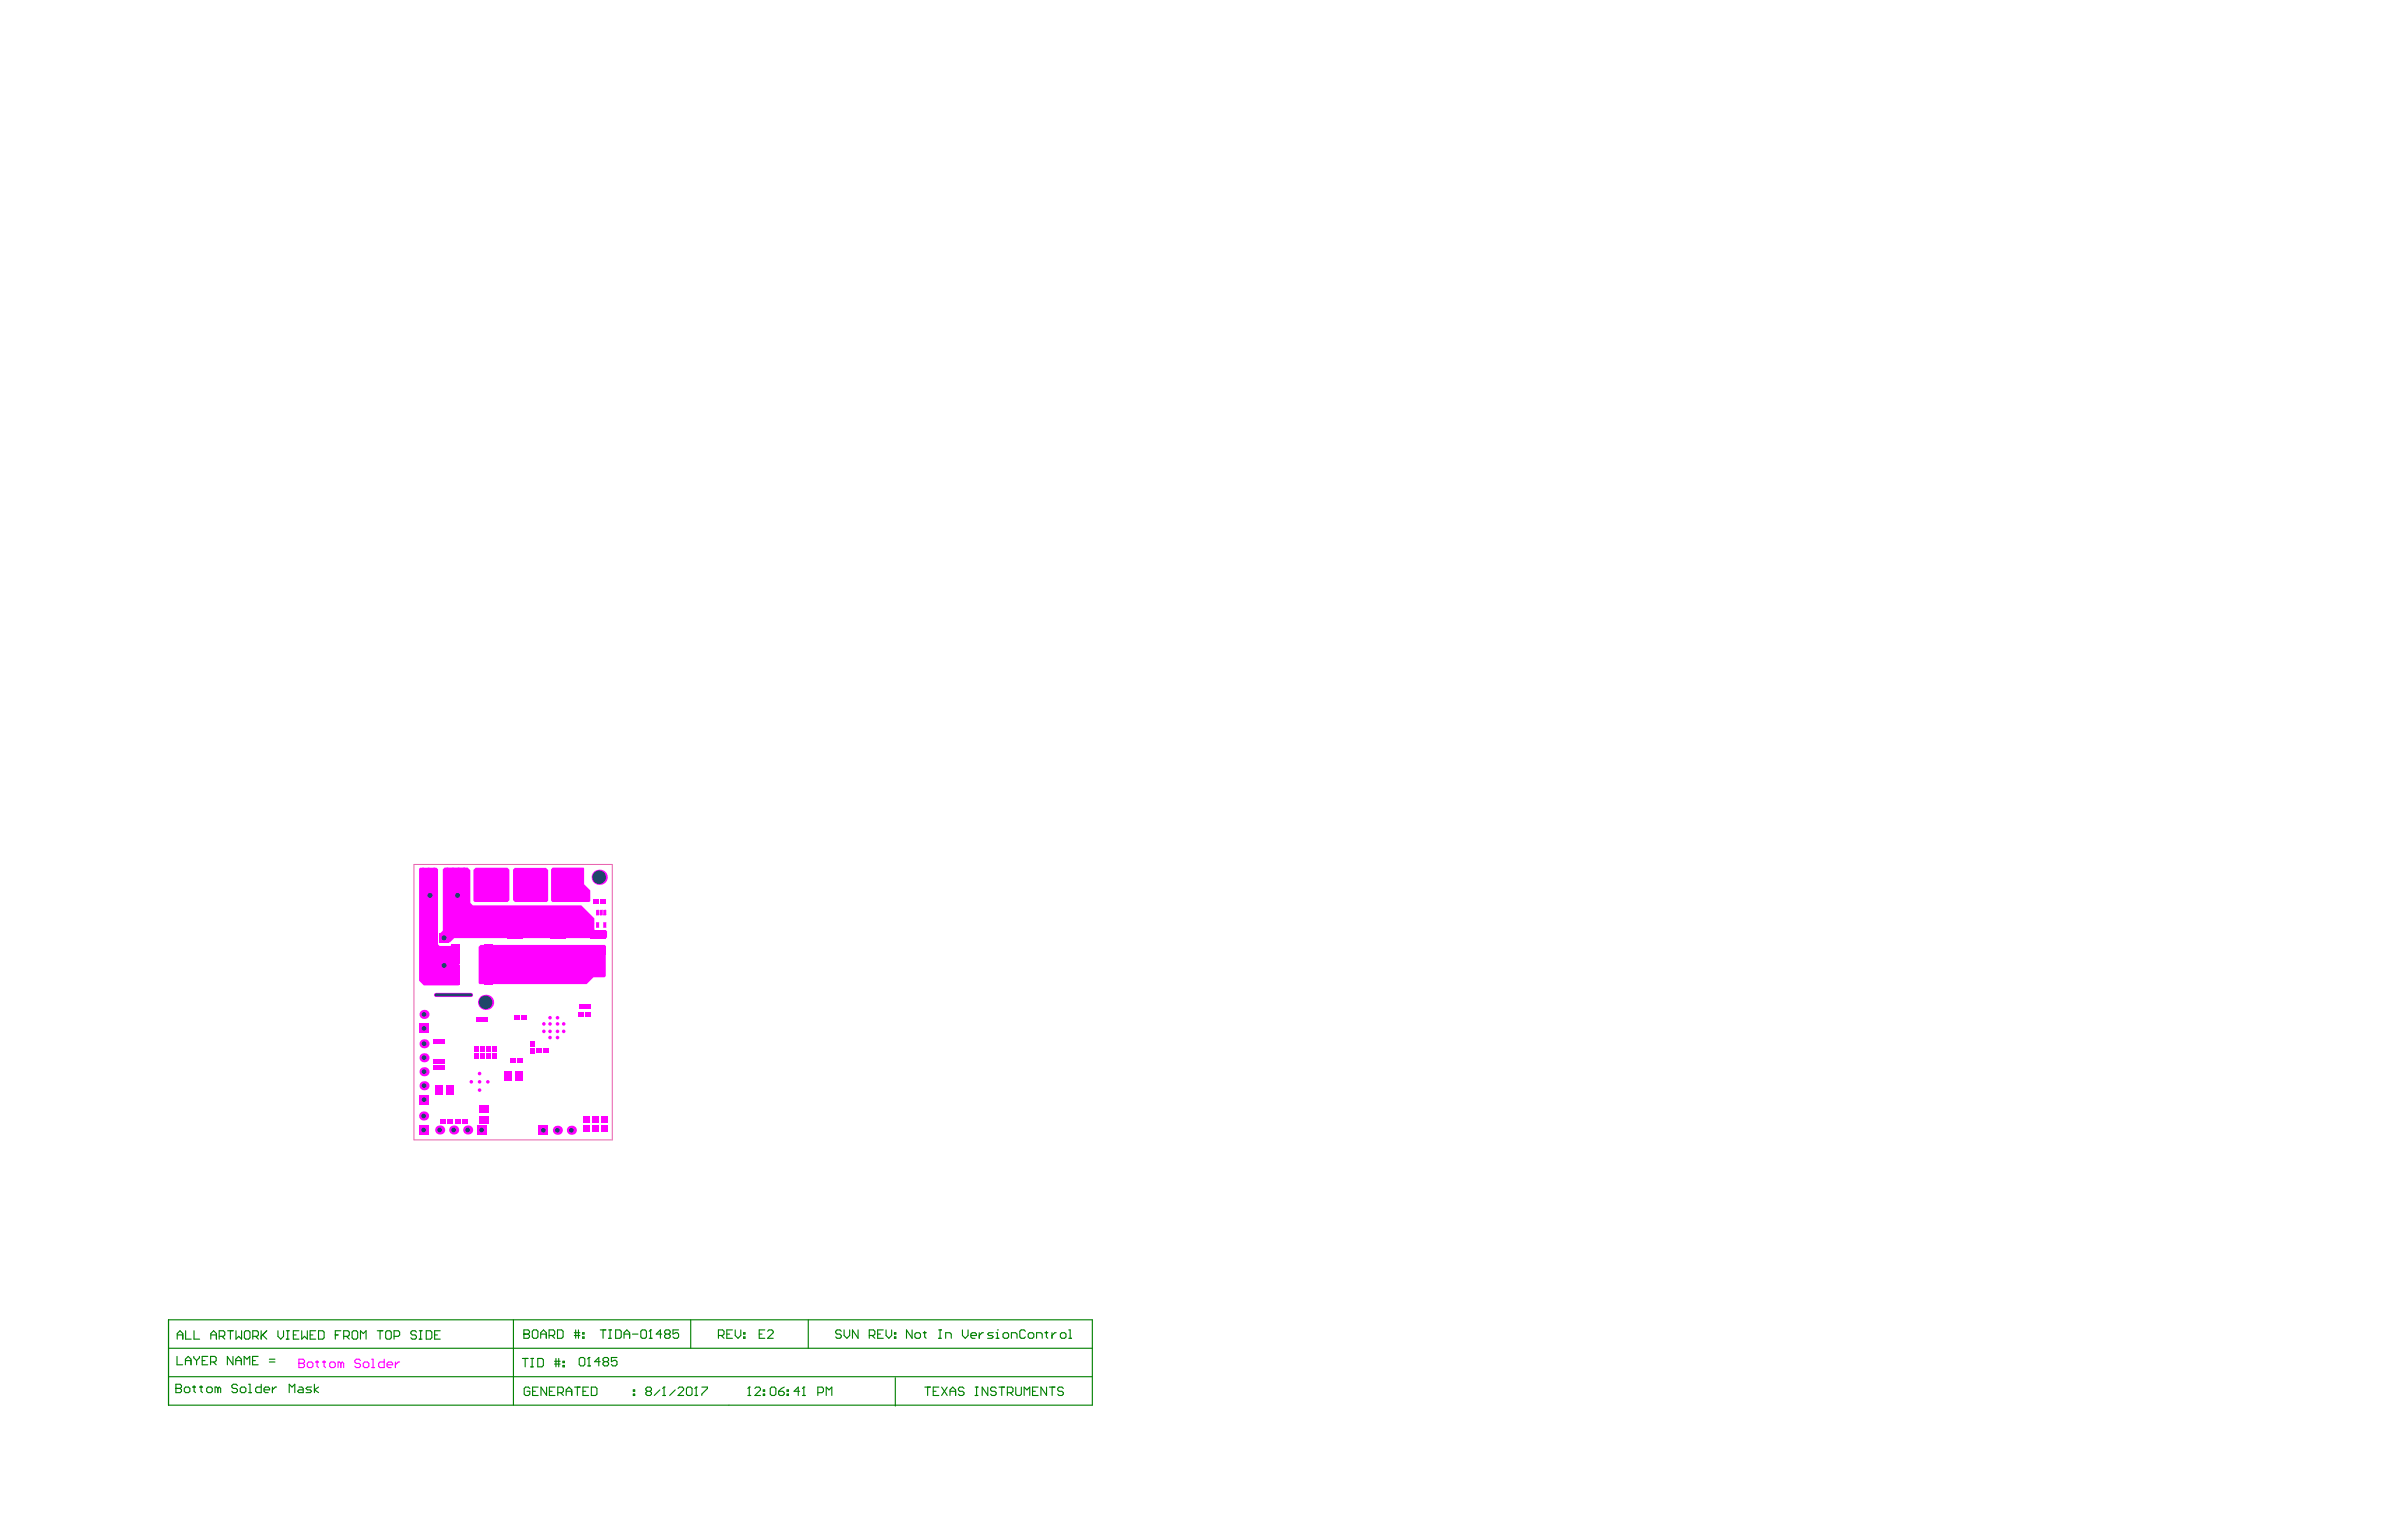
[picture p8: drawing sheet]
<svg xmlns="http://www.w3.org/2000/svg" width="432mm" height="279mm" viewBox="0 0 432 279" stroke-linecap="round" stroke-linejoin="round" font-family="sans-serif">
<path d="M75 156.7h36v50h-36z" fill="none" stroke="#e85dac" stroke-width=".18"/>
<g fill="none" stroke="#008000" stroke-width=".2">
<path d="M30.5 239.3h167.5v15.5h-167.5zM93.1 239.3v15.5M125.2 239.3v5.2M146.5 239.3v5.2M30.5 249.6h167.5M30.5 244.5h167.5M31.9 251.7h.1M31.9 251h.7l.3 .2v.3l-.3 .2 .3 .3v.3l-.3 .2h-.7zM31.9 251.7h.7M32.1 245.9v1.6h1M32.1 242.8v-1l.5-.5 .5 .5v1M32.1 242h1"/>
<path d="M33.6 247.5v-1.1l.5-.5 .5 .5v1.1M33.6 246.7h1M33.6 241.3v1.5h1.1M33.7 251.5h.5l.2 .2v.6l-.2 .2h-.5l-.3-.2v-.6zM34.9 251.5h.5M35.1 245.9v.3l.5 .5M35.2 241.3v1.5h1M35.2 251.2v1.1l.2 .2M35.6 246.7v.8M36.1 245.9v.3l-.5 .5M36.2 251.5h.5M36.5 251.2v1.1l.2 .2"/>
<path d="M36.7 246.7h.5M37.7 245.9h-1v1.6h1M37.7 251.5h.5l.3 .2v.6l-.3 .2h-.5l-.2-.2v-.6zM38.2 247h.7l.3-.3v-.5l-.3-.3h-.7v1.6M38.2 242h1M38.2 242.8v-1l.5-.5 .5 .5v1M38.7 247l.5 .5M39.5 251.7l-.3-.2h-.2v1M39.5 251.7v.8M39.5 251.7l.2-.2 .3 .2v.8M39.7 242.3h.8l.2-.3v-.5l-.2-.2h-.8v1.5M40.2 242.3l.5 .5"/>
<path d="M41.3 241.3h1M41.8 241.3v1.5M42.2 245.9v1.6l-1-1.6v1.6M42.7 246.7h1.1M42.7 247.5v-1.1l.5-.5 .6 .5v1.1M42.8 241.3v1.5l.5-.5 .5 .5v-1.5M43 251.2l-.2-.2h-.5l-.3 .2v.3l.3 .2h.5l.2 .3v.3l-.2 .2h-.5l-.3-.2M43.8 251.5h.5l.3 .2v.6l-.3 .2h-.5l-.2-.2v-.6zM44.3 247.5v-1.6l.5 .5 .5-.5v1.6M44.6 241.3h.5l.2 .2v1.1l-.2 .2h-.5l-.3-.2v-1.1zM45.1 252.5h.5M45.1 251h.2v1.5"/>
<path d="M45.8 246.7h.5M45.8 242.3h.8l.2-.3v-.5l-.2-.2h-.8v1.5M46.3 242.3l.5 .5M46.8 245.9h-1v1.6h1M47.3 241.3v1.5M47.4 251v1.5h-.8l-.3-.2v-.6l.3-.2h.8M47.6 242l.8 .8M47.9 252h1v-.3l-.3-.2h-.5l-.2 .2v.6l.2 .2h.5M48.4 241.3l-1.1 1M48.8 247h1M48.8 246.4h1M49.4 251.5v1"/>
<path d="M50.1 251.5h-.2l-.5 .5M50.4 241.3v1l.5 .5 .5-.5v-1M51.9 242.8h.5M51.9 241.3h.5M52.2 241.3v1.5M52.4 252.5v-1.5l.5 .5 .5-.5v1.5M53.2 242h.5M54.2 241.3h-1v1.5h1M54.2 251.5h.5l.3 .2v.8h-.8l-.3-.2 .3-.3h.8M54.7 241.3v1.5l.5-.5 .5 .5v-1.5M56.2 242h.5M56.5 251.5h-.8l-.2 .2 .2 .3h.5l.3 .3-.3 .2h-.7"/>
<path d="M57 251v1.5M57.2 241.3h-1v1.5h1M57.7 241.3h.8l.3 .2v1.1l-.3 .2h-.8zM57.8 251.5l-.8 .5 .8 .5M60.8 242h.5M61.8 241.3h-1v1.5M62.3 242.3h.8l.2-.3v-.5l-.2-.2h-.8v1.5M62.8 242.3l.5 .5M64.1 241.3h.5l.2 .2v1.1l-.2 .2h-.5l-.3-.2v-1.1zM65.3 242.8v-1.5l.6 .5 .5-.5v1.5M68.4 241.3h1M68.9 241.3v1.5"/>
<path d="M70.2 241.3h.5l.2 .2v1.1l-.2 .2h-.5l-.3-.2v-1.1zM71.4 242.3h.8l.2-.3v-.5l-.2-.2h-.8v1.5M75.5 241.5l-.3-.2h-.5l-.2 .2v.3l.2 .2h.5l.3 .3v.3l-.3 .2h-.5l-.2-.2M76 242.8h.5M76 241.3h.5M76.3 241.3v1.5M77.3 241.3h.7l.3 .2v1.1l-.3 .2h-.7zM78.8 242h.5M79.8 241.3h-1v1.5h1M94.7 246.3h1M95 241.9h.1M95 241.1h.7l.3 .3v.2l-.3 .3 .3 .3v.2l-.3 .3h-.7z"/>
<path d="M95 241.9h.7M95.2 246.3v1.5M96 251.8l-.2-.3h-.5l-.3 .3v1l.3 .2h.5l.2-.2v-.5h-.5M96.2 246.3h.5M96.2 247.8h.5M96.5 246.3v1.5M96.5 241.4l.2-.3h.6l.2 .3v1l-.2 .3h-.6l-.2-.3zM96.5 252.3h.6M97.5 246.3h.7l.3 .3v1l-.3 .2h-.7zM97.6 251.5h-1.1v1.5h1.1M98 241.9h1M98 242.7v-1.1l.5-.5 .5 .5v1.1"/>
<path d="M99.1 251.5v1.5l-1-1.5v1.5M99.5 242.2h.8l.3-.3v-.5l-.3-.3h-.8v1.6M99.6 252.3h.5M100 242.2l.6 .5M100.5 246.8h1M100.5 247.3h1M100.6 251.5h-1v1.5h1M100.8 246.3v1.5M101.1 241.1h.7l.3 .3v1l-.3 .3h-.7zM101.1 252.5h.8l.2-.2v-.5l-.2-.3h-.8v1.5M101.3 246.3v1.5M101.6 252.5l.5 .5"/>
<path d="M102 247.6h.3v.2h-.3zM102 246.8h.3v.3h-.3zM102.6 252.3h1M102.6 253v-1l.5-.5 .5 .5v1M104.1 241.6h1M104.1 242.2h1M104.2 251.5h1M104.4 241.1v1.6M104.7 251.5v1.5M104.9 241.1v1.6M105.3 246.1h.5l.2 .3v1l-.2 .3h-.5l-.3-.3v-1zM105.6 242.4h.3v.3h-.3z"/>
<path d="M105.6 241.6h.3v.3h-.3zM105.7 252.3h.5M106.5 247.7h.5M106.7 251.5h-1v1.5h1M106.8 246.1h.1M106.8 246.1v1.6M106.8 246.1l-.3 .3M107.2 251.5h.8l.2 .3v1l-.2 .2h-.8zM108.8 246.9h-1l.7-.8v1.6M108.8 241.1h1M109.3 241.1v1.6M109.6 246.9l-.3-.3v-.2l.3-.3h.5l.2 .3v.2l-.2 .3"/>
<path d="M109.6 246.9l-.3 .3v.2l.3 .3h.5l.2-.3v-.2l-.2-.3M109.6 246.9h.5M110.3 242.7h.5M110.3 241.1h.5M110.6 241.1v1.6M111.6 241.1h.8l.2 .3v1l-.2 .3h-.8zM111.8 246.1h-1v.8l.5-.3h.3l.2 .3v.5l-.2 .3h-.5l-.3-.3M113.1 241.9h1M113.1 242.7v-1.1l.5-.5 .5 .5v1.1M114.6 241.9h1.1M114.8 252.8h.3v.2h-.3zM114.8 252h.3v.3h-.3z"/>
<path d="M116.4 241.1h.5l.3 .3v1l-.3 .3h-.5l-.2-.3v-1zM117.3 252.3l-.2-.3v-.2l.2-.3h.5l.3 .3v.2l-.3 .3M117.3 252.3l-.2 .2v.3l.2 .2h.5l.3-.2v-.3l-.3-.2M117.3 252.3h.5M117.7 242.7h.5M117.9 241.1h.1M117.9 241.1v1.6M117.9 241.1l-.2 .3M119.6 252l-1 1M120 241.9h-1l.7-.8v1.6M120.1 253h.5M120.4 251.5h.1"/>
<path d="M120.4 251.5v1.5M120.4 251.5l-.3 .3M120.7 241.9l-.2 .3v.2l.2 .3h.5l.3-.3v-.2l-.3-.3M120.7 241.9l-.2-.3v-.2l.2-.3h.5l.3 .3v.2l-.3 .3M120.7 241.9h.5M122.4 252l-1 1M122.9 251.8l.3-.3h.5l.2 .3v.2l-1 1h1M123 241.1h-1v.8l.5-.3h.3l.2 .3v.5l-.2 .3h-.5l-.3-.3M124.7 251.5h.5l.2 .3v1l-.2 .2h-.5l-.3-.2v-1zM126 253h.5M126.2 251.5h.1M126.2 251.5v1.5"/>
<path d="M126.2 251.5l-.2 .3M127.2 251.5h1v.3l-1 1v.2M130.2 242.2h.8l.2-.3v-.5l-.2-.3h-.8v1.6M130.7 242.2l.5 .5M131.8 241.9h.5M132.8 241.1h-1v1.6h1M133.3 241.1v1.1l.5 .5 .5-.5v-1.1M134.8 242.4h.3v.3h-.3zM134.8 241.6h.3v.3h-.3zM135.6 253h.5M135.8 251.5h.1M135.8 251.5v1.5"/>
<path d="M135.8 251.5l-.2 .3M136.8 251.8l.3-.3h.5l.3 .3v.2l-1.1 1h1.1M137.6 241.9h.5M138.4 252.8h.2v.2h-.2zM138.4 252h.2v.3h-.2zM138.6 241.1h-1v1.6h1M139.1 241.4l.3-.3h.5l.3 .3v.2l-1.1 1.1h1.1M139.9 251.5h.5l.2 .3v1l-.2 .2h-.5l-.3-.2v-1zM141.2 252.3h.7l.3 .2v.3l-.3 .2h-.5l-.2-.2zM142.2 251.5l-.5 .3-.5 .5M142.7 252.8h.2v.2h-.2zM142.7 252h.2v.3h-.2z"/>
<path d="M145 252.3h-1.1l.8-.8v1.5M145.5 253h.5M145.7 251.5h.1M145.7 251.5v1.5M145.7 251.5l-.2 .3M148.3 252.5h.7l.3-.2v-.5l-.3-.3h-.7v1.5M149.8 253v-1.5l.5 .5 .5-.5v1.5M152.5 241.4l-.2-.3h-.6l-.2 .3v.2l.2 .3h.6l.2 .3v.2l-.2 .3h-.6l-.2-.3M153 241.1v1.1l.5 .5 .5-.5v-1.1M155.5 241.1v1.6l-1-1.6v1.6M157.6 242.2h.7l.3-.3v-.5l-.3-.3h-.7v1.6M158.1 242.2l.5 .5"/>
<path d="M159.1 241.9h.5M160.1 241.1h-1v1.6h1M160.6 241.1v1.1l.5 .5 .5-.5v-1.1M162.1 242.4h.3v.3h-.3zM162.1 241.6h.3v.3h-.3zM162.3 249.8v5.1M165.3 241.1v1.6l-1-1.6v1.6M166.1 241.6h.5l.3 .3v.5l-.3 .3h-.5l-.3-.3v-.5zM167.4 241.6h.5M167.6 241.4v1l.3 .3M167.6 251.5h1.1M168.2 251.5v1.5"/>
<path d="M169.2 252.3h.5M170.2 242.7h.5M170.2 241.1h.5M170.2 251.5h-1v1.5h1M170.4 241.1v1.6M170.7 251.5l1 1.5M171.4 242.7v-1.1h.8l.2 .3v.8M171.7 251.5l-1 1.5M172.2 252.3h1M172.2 253v-1l.5-.5 .5 .5v1M174.5 241.1v1.1l.5 .5 .5-.5v-1.1M174.7 251.8l-.2-.3h-.5l-.3 .3v.2l.3 .3h.5l.2 .2v.3l-.2 .2h-.5l-.3-.2"/>
<path d="M176 242.2h1v-.3l-.2-.3h-.6l-.2 .3v.5l.2 .3h.6M176.8 251.5h.5M176.8 253h.5M177 251.5v1.5M177.5 241.6v1.1M178.3 241.6h-.3l-.5 .6M179.1 251.5v1.5l-1.1-1.5v1.5M180 241.6h-.7l-.3 .3 .3 .3h.5l.2 .2-.2 .3h-.8M180.6 242.7h.5M180.6 241.6h.2v1.1M180.6 251.8l-.3-.3h-.5l-.2 .3v.2l.2 .3h.5l.3 .2v.3l-.3 .2h-.5l-.2-.2M180.8 241.1h.1"/>
<path d="M181.1 251.5h1M181.6 251.5v1.5M182.1 241.6h.5l.2 .3v.5l-.2 .3h-.5l-.3-.3v-.5zM182.6 252.5h.8l.2-.2v-.5l-.2-.3h-.8v1.5M183.1 252.5l.5 .5M183.3 242.7v-1.1h.8l.3 .3v.8M184.1 251.5v1.3l.3 .2h.5l.2-.2v-1.3M185.7 253v-1.5l.5 .5 .5-.5v1.5M185.9 241.4l-.3-.3h-.5l-.2 .3v1l.2 .3h.5l.3-.3M186.6 241.6h.5l.3 .3v.5l-.3 .3h-.5l-.2-.3v-.5zM187.2 252.3h.5M187.9 242.7v-1.1h.8l.2 .3v.8"/>
<path d="M188.2 251.5h-1v1.5h1M189.4 241.6h.5M189.7 241.4v1l.2 .3M189.7 251.5v1.5l-1-1.5v1.5M190.2 251.5h1M190.7 241.6v1.1M190.7 251.5v1.5M191.5 241.6h-.3l-.5 .6M192.5 241.6h.5l.2 .3v.5l-.2 .3h-.5l-.3-.3v-.5zM192.8 251.8l-.3-.3h-.5l-.3 .3v.2l.3 .3h.5l.3 .2v.3l-.3 .2h-.5l-.3-.2M193.7 242.7h.5M193.7 241.1h.3v1.6"/>
</g>
<g fill="#f0f">
<path d="M76.2 157.3h2.9l.3 .3v13.6l.3 .3h2l.2-.3 1.4 .1v7.2l-.2 .2h-6.3l-.8-.9v-20.3z"/>
<path d="M93.3 157.4h5.7l.4 .4v5.5l-.3 .3h-5.7l-.4-.4v-5.5z"/>
<path d="M100.2 157.3h5.6l.1 .1v2.9l1.1 1.1v2l-.2 .2h-6.7l-.2-.3v-5.7z"/>
<path d="M87.1 171.3h22.5l.2 .2v5.5l-.2 .2h-2l-1.2 1.2h-19.5l-.1-.1v-6.6z"/>
<path d="M86.2 157.3h5.8l.3 .4v5.5l-.3 .4h-6l-.2-.3v-5.6z"/>
<path d="M80.6 157.3h4.2l.5 .5v5.9l.4 .5h19.7l2.3 2.3v2l.2 .2h1.9l.2 .2v1l-.1 .2h-27.6l-.7 .8h-1.8l-.1-.1v-1.5l.6-.5v-11.2z"/>
</g>
<g fill="none" stroke="#f0f" stroke-width=".2">
<path d="M54.2 247.2h.1M54.2 246.4h.7l.3 .3v.3l-.3 .2 .3 .3v.2l-.3 .3h-.7zM54.2 247.2h.7M56 247h.5l.2 .2v.5l-.2 .3h-.5l-.3-.3v-.5zM57.2 247h.5M57.5 246.7v1l.2 .3M58.5 247h.5M58.7 246.7v1l.3 .3M60 247h.5l.3 .2v.5l-.3 .3h-.5l-.2-.3v-.5zM61.8 247.2l-.3-.2h-.2v1M61.8 247.2v.8M61.8 247.2l.2-.2 .3 .2v.8"/>
<path d="M65.3 246.7l-.2-.3h-.5l-.3 .3v.3l.3 .2h.5l.2 .3v.2l-.2 .3h-.5l-.3-.3M66.1 247h.5l.3 .2v.5l-.3 .3h-.5l-.3-.3v-.5zM67.4 248h.5M67.4 246.4h.2v1.6M69.7 246.4v1.6h-.8l-.3-.3v-.5l.3-.2h.8M70.2 247.5h1v-.3l-.3-.2h-.5l-.2 .2v.5l.2 .3h.5M71.7 247v1M72.4 247h-.2l-.5 .5"/>
</g>
<g fill="#f0f">
<circle cx="99.7" cy="187" r=".33"/>
<circle cx="98.6" cy="187" r=".33"/>
<circle cx="99.7" cy="188.1" r=".33"/>
<circle cx="99.7" cy="184.5" r=".33"/>
<circle cx="98.6" cy="185.7" r=".33"/>
<circle cx="99.7" cy="185.7" r=".33"/>
<circle cx="101.1" cy="184.5" r=".33"/>
<circle cx="102.2" cy="185.7" r=".33"/>
<circle cx="101.1" cy="185.7" r=".33"/>
<circle cx="101.1" cy="188.1" r=".33"/>
<circle cx="102.2" cy="187" r=".33"/>
<circle cx="101.1" cy="187" r=".33"/>
<circle cx="88.4" cy="196.2" r=".33"/>
<circle cx="86.9" cy="194.7" r=".33"/>
<circle cx="86.9" cy="196.2" r=".33"/>
<circle cx="85.4" cy="196.2" r=".33"/>
<circle cx="86.9" cy="197.7" r=".33"/>
<circle cx="107.4" cy="168.4" r=".33"/>
<circle cx="107.4" cy="169.4" r=".33"/>
<circle cx="107.4" cy="167.4" r=".33"/>
<circle cx="105.4" cy="167.4" r=".33"/>
<circle cx="106.4" cy="167.4" r=".33"/>
<circle cx="103.4" cy="167.4" r=".33"/>
<circle cx="104.4" cy="167.4" r=".33"/>
<circle cx="102.4" cy="167.4" r=".33"/>
<circle cx="102.4" cy="168.4" r=".33"/>
<circle cx="104.4" cy="168.4" r=".33"/>
<circle cx="103.4" cy="168.4" r=".33"/>
<circle cx="106.4" cy="168.4" r=".33"/>
<circle cx="105.4" cy="168.4" r=".33"/>
<circle cx="102.4" cy="169.4" r=".33"/>
<circle cx="104.4" cy="169.4" r=".33"/>
<circle cx="103.4" cy="169.4" r=".33"/>
<circle cx="106.4" cy="169.4" r=".33"/>
<circle cx="105.4" cy="169.4" r=".33"/>
<circle cx="97.7" cy="169.5" r=".33"/>
<circle cx="98.7" cy="169.5" r=".33"/>
<circle cx="95.7" cy="169.5" r=".33"/>
<circle cx="96.7" cy="169.5" r=".33"/>
<circle cx="94.7" cy="169.5" r=".33"/>
<circle cx="97.7" cy="168.5" r=".33"/>
<circle cx="98.7" cy="168.5" r=".33"/>
<circle cx="95.7" cy="168.5" r=".33"/>
<circle cx="96.7" cy="168.5" r=".33"/>
<circle cx="94.7" cy="168.5" r=".33"/>
<circle cx="94.7" cy="167.5" r=".33"/>
<circle cx="96.7" cy="167.5" r=".33"/>
<circle cx="95.7" cy="167.5" r=".33"/>
<circle cx="98.7" cy="167.5" r=".33"/>
<circle cx="97.7" cy="167.5" r=".33"/>
<circle cx="99.7" cy="167.5" r=".33"/>
<circle cx="99.7" cy="169.5" r=".33"/>
<circle cx="99.7" cy="168.5" r=".33"/>
<circle cx="92.1" cy="168.4" r=".33"/>
<circle cx="92.1" cy="169.4" r=".33"/>
<circle cx="92.1" cy="167.4" r=".33"/>
<circle cx="90.1" cy="167.4" r=".33"/>
<circle cx="91.1" cy="167.4" r=".33"/>
<circle cx="88.1" cy="167.4" r=".33"/>
<circle cx="89.1" cy="167.4" r=".33"/>
<circle cx="87.1" cy="167.4" r=".33"/>
<circle cx="87.1" cy="168.4" r=".33"/>
<circle cx="89.1" cy="168.4" r=".33"/>
<circle cx="88.1" cy="168.4" r=".33"/>
<circle cx="91.1" cy="168.4" r=".33"/>
<circle cx="90.1" cy="168.4" r=".33"/>
<circle cx="87.1" cy="169.4" r=".33"/>
<circle cx="89.1" cy="169.4" r=".33"/>
<circle cx="88.1" cy="169.4" r=".33"/>
<circle cx="91.1" cy="169.4" r=".33"/>
<circle cx="90.1" cy="169.4" r=".33"/>
<circle cx="85.3" cy="167.3" r=".33"/>
<circle cx="85.3" cy="168.2" r=".33"/>
<circle cx="84.3" cy="167.3" r=".33"/>
<circle cx="84.3" cy="168.2" r=".33"/>
<circle cx="88.6" cy="177.9" r=".33"/>
<circle cx="90.6" cy="177.9" r=".33"/>
<circle cx="87.6" cy="177.9" r=".33"/>
<circle cx="103" cy="177.9" r=".33"/>
<circle cx="104" cy="176.9" r=".33"/>
<circle cx="104" cy="175.8" r=".33"/>
<circle cx="103" cy="175.8" r=".33"/>
<circle cx="103" cy="176.9" r=".33"/>
<circle cx="83.1" cy="157.6" r=".33"/>
<circle cx="82.1" cy="157.6" r=".33"/>
<circle cx="83.1" cy="158.7" r=".33"/>
<circle cx="82.1" cy="158.7" r=".33"/>
<circle cx="82.1" cy="159.7" r=".33"/>
<circle cx="82.1" cy="160.7" r=".33"/>
<circle cx="83.1" cy="159.7" r=".33"/>
<circle cx="83.1" cy="160.7" r=".33"/>
<circle cx="84.1" cy="160.7" r=".33"/>
<circle cx="84.1" cy="159.7" r=".33"/>
<circle cx="84.1" cy="158.7" r=".33"/>
<circle cx="84.1" cy="157.6" r=".33"/>
<circle cx="78.7" cy="157.6" r=".33"/>
<circle cx="78.7" cy="158.7" r=".33"/>
<circle cx="78.7" cy="159.7" r=".33"/>
<circle cx="78.7" cy="160.7" r=".33"/>
<circle cx="77.7" cy="160.7" r=".33"/>
<circle cx="77.7" cy="159.7" r=".33"/>
<circle cx="76.7" cy="160.7" r=".33"/>
<circle cx="76.7" cy="159.7" r=".33"/>
<circle cx="76.7" cy="158.7" r=".33"/>
<circle cx="77.7" cy="158.7" r=".33"/>
<circle cx="76.7" cy="157.6" r=".33"/>
<circle cx="77.7" cy="157.6" r=".33"/>
<circle cx="79.7" cy="178" r=".33"/>
<circle cx="79.7" cy="176.9" r=".33"/>
<circle cx="80.7" cy="176.9" r=".33"/>
<circle cx="80.7" cy="178" r=".33"/>
<circle cx="78.7" cy="173.9" r=".33"/>
<circle cx="78.7" cy="174.9" r=".33"/>
<circle cx="78.7" cy="175.9" r=".33"/>
<circle cx="78.7" cy="172.9" r=".33"/>
<circle cx="78.7" cy="171.9" r=".33"/>
<circle cx="78.7" cy="178" r=".33"/>
<circle cx="78.7" cy="176.9" r=".33"/>
<circle cx="77.7" cy="176.9" r=".33"/>
<circle cx="76.7" cy="176.9" r=".33"/>
<circle cx="77.7" cy="178" r=".33"/>
<circle cx="76.7" cy="178" r=".33"/>
<circle cx="77.7" cy="171.9" r=".33"/>
<circle cx="77.7" cy="172.9" r=".33"/>
<circle cx="77.7" cy="170.9" r=".33"/>
<circle cx="77.7" cy="169.8" r=".33"/>
<circle cx="76.7" cy="172.9" r=".33"/>
<circle cx="76.7" cy="171.9" r=".33"/>
<circle cx="76.7" cy="170.9" r=".33"/>
<circle cx="76.7" cy="169.8" r=".33"/>
<circle cx="76.7" cy="175.9" r=".33"/>
<circle cx="77.7" cy="175.9" r=".33"/>
<circle cx="76.7" cy="174.9" r=".33"/>
<circle cx="77.7" cy="174.9" r=".33"/>
<circle cx="76.7" cy="173.9" r=".33"/>
<circle cx="77.7" cy="173.9" r=".33"/>
<circle cx="105" cy="174.8" r=".33"/>
<circle cx="104" cy="173.8" r=".33"/>
<circle cx="105" cy="173.8" r=".33"/>
<circle cx="104" cy="174.8" r=".33"/>
<circle cx="105" cy="172.8" r=".33"/>
<circle cx="104" cy="172.8" r=".33"/>
<circle cx="105" cy="171.8" r=".33"/>
<circle cx="104" cy="171.8" r=".33"/>
<circle cx="103" cy="174.8" r=".33"/>
<circle cx="103" cy="173.8" r=".33"/>
<circle cx="103" cy="172.8" r=".33"/>
<circle cx="103" cy="171.8" r=".33"/>
<circle cx="106" cy="171.8" r=".33"/>
<circle cx="106" cy="172.8" r=".33"/>
<circle cx="106" cy="174.8" r=".33"/>
<circle cx="106" cy="173.8" r=".33"/>
<circle cx="105" cy="177.9" r=".33"/>
<circle cx="104" cy="177.9" r=".33"/>
<circle cx="105" cy="176.9" r=".33"/>
<circle cx="105" cy="175.8" r=".33"/>
<circle cx="106" cy="177.9" r=".33"/>
<circle cx="106" cy="176.9" r=".33"/>
<circle cx="106" cy="175.8" r=".33"/>
<circle cx="90.6" cy="175.9" r=".33"/>
<circle cx="90.6" cy="176.9" r=".33"/>
<circle cx="88.6" cy="175.9" r=".33"/>
<circle cx="89.6" cy="175.9" r=".33"/>
<circle cx="87.6" cy="175.9" r=".33"/>
<circle cx="88.6" cy="176.9" r=".33"/>
<circle cx="89.6" cy="176.9" r=".33"/>
<circle cx="87.6" cy="176.9" r=".33"/>
<circle cx="89.6" cy="177.9" r=".33"/>
<circle cx="90.6" cy="173.9" r=".33"/>
<circle cx="90.6" cy="174.9" r=".33"/>
<circle cx="90.6" cy="172.9" r=".33"/>
<circle cx="90.6" cy="171.8" r=".33"/>
<circle cx="87.6" cy="171.8" r=".33"/>
<circle cx="87.6" cy="172.9" r=".33"/>
<circle cx="87.6" cy="173.9" r=".33"/>
<circle cx="87.6" cy="174.9" r=".33"/>
<circle cx="88.6" cy="171.8" r=".33"/>
<circle cx="89.6" cy="171.8" r=".33"/>
<circle cx="88.6" cy="172.9" r=".33"/>
<circle cx="89.6" cy="172.9" r=".33"/>
<circle cx="88.6" cy="174.9" r=".33"/>
<circle cx="89.6" cy="173.9" r=".33"/>
<circle cx="88.6" cy="173.9" r=".33"/>
<circle cx="89.6" cy="174.9" r=".33"/>
<circle cx="97.3" cy="174.9" r=".33"/>
<circle cx="96.3" cy="173.9" r=".33"/>
<circle cx="97.3" cy="173.9" r=".33"/>
<circle cx="96.3" cy="174.9" r=".33"/>
<circle cx="97.3" cy="172.9" r=".33"/>
<circle cx="96.3" cy="172.9" r=".33"/>
<circle cx="97.3" cy="171.9" r=".33"/>
<circle cx="96.3" cy="171.9" r=".33"/>
<circle cx="95.2" cy="174.9" r=".33"/>
<circle cx="95.2" cy="173.9" r=".33"/>
<circle cx="95.2" cy="172.9" r=".33"/>
<circle cx="95.2" cy="171.9" r=".33"/>
<circle cx="98.3" cy="172.9" r=".33"/>
<circle cx="98.3" cy="174.9" r=".33"/>
<circle cx="98.3" cy="173.9" r=".33"/>
<circle cx="97.3" cy="176.9" r=".33"/>
<circle cx="96.3" cy="176.9" r=".33"/>
<circle cx="97.3" cy="175.9" r=".33"/>
<circle cx="96.3" cy="175.9" r=".33"/>
<circle cx="98.3" cy="176.9" r=".33"/>
<circle cx="98.3" cy="175.9" r=".33"/>
<circle cx="89.5" cy="161.9" r=".33"/>
<circle cx="88.5" cy="160.8" r=".33"/>
<circle cx="89.5" cy="160.8" r=".33"/>
<circle cx="88.5" cy="161.9" r=".33"/>
<circle cx="89.5" cy="159.8" r=".33"/>
<circle cx="88.5" cy="159.8" r=".33"/>
<circle cx="89.5" cy="158.8" r=".33"/>
<circle cx="88.5" cy="158.8" r=".33"/>
<circle cx="87.5" cy="161.9" r=".33"/>
<circle cx="87.5" cy="160.8" r=".33"/>
<circle cx="87.5" cy="159.8" r=".33"/>
<circle cx="87.5" cy="158.8" r=".33"/>
<circle cx="90.6" cy="158.8" r=".33"/>
<circle cx="90.6" cy="159.8" r=".33"/>
<circle cx="90.6" cy="161.9" r=".33"/>
<circle cx="90.6" cy="160.8" r=".33"/>
<circle cx="87.5" cy="162.9" r=".33"/>
<circle cx="89.5" cy="162.9" r=".33"/>
<circle cx="88.5" cy="162.9" r=".33"/>
<circle cx="90.6" cy="162.9" r=".33"/>
<circle cx="90.6" cy="157.8" r=".33"/>
<circle cx="87.5" cy="157.8" r=".33"/>
<circle cx="89.5" cy="157.8" r=".33"/>
<circle cx="88.5" cy="157.8" r=".33"/>
<circle cx="95.7" cy="157.8" r=".33"/>
<circle cx="96.8" cy="157.8" r=".33"/>
<circle cx="94.7" cy="157.8" r=".33"/>
<circle cx="97.8" cy="157.8" r=".33"/>
<circle cx="97.8" cy="162.9" r=".33"/>
<circle cx="95.7" cy="162.9" r=".33"/>
<circle cx="96.8" cy="162.9" r=".33"/>
<circle cx="94.7" cy="162.9" r=".33"/>
<circle cx="97.8" cy="160.8" r=".33"/>
<circle cx="97.8" cy="161.9" r=".33"/>
<circle cx="97.8" cy="159.8" r=".33"/>
<circle cx="97.8" cy="158.8" r=".33"/>
<circle cx="94.7" cy="158.8" r=".33"/>
<circle cx="94.7" cy="159.8" r=".33"/>
<circle cx="94.7" cy="160.8" r=".33"/>
<circle cx="94.7" cy="161.9" r=".33"/>
<circle cx="95.7" cy="158.8" r=".33"/>
<circle cx="96.8" cy="158.8" r=".33"/>
<circle cx="95.7" cy="159.8" r=".33"/>
<circle cx="96.8" cy="159.8" r=".33"/>
<circle cx="95.7" cy="161.9" r=".33"/>
<circle cx="96.8" cy="160.8" r=".33"/>
<circle cx="95.7" cy="160.8" r=".33"/>
<circle cx="96.8" cy="161.9" r=".33"/>
<circle cx="103.4" cy="157.7" r=".33"/>
<circle cx="104.4" cy="157.7" r=".33"/>
<circle cx="102.4" cy="157.7" r=".33"/>
<circle cx="105.4" cy="157.7" r=".33"/>
<circle cx="105.4" cy="162.8" r=".33"/>
<circle cx="103.4" cy="162.8" r=".33"/>
<circle cx="104.4" cy="162.8" r=".33"/>
<circle cx="102.4" cy="162.8" r=".33"/>
<circle cx="105.4" cy="160.8" r=".33"/>
<circle cx="105.4" cy="161.8" r=".33"/>
<circle cx="105.4" cy="159.8" r=".33"/>
<circle cx="105.4" cy="158.8" r=".33"/>
<circle cx="102.4" cy="158.8" r=".33"/>
<circle cx="102.4" cy="159.8" r=".33"/>
<circle cx="102.4" cy="160.8" r=".33"/>
<circle cx="102.4" cy="161.8" r=".33"/>
<circle cx="103.4" cy="158.8" r=".33"/>
<circle cx="104.4" cy="158.8" r=".33"/>
<circle cx="103.4" cy="159.8" r=".33"/>
<circle cx="104.4" cy="159.8" r=".33"/>
<circle cx="103.4" cy="161.8" r=".33"/>
<circle cx="104.4" cy="160.8" r=".33"/>
<circle cx="103.4" cy="160.8" r=".33"/>
<circle cx="104.4" cy="161.8" r=".33"/>
<circle cx="91.6" cy="157.8" r=".33"/>
<circle cx="91.6" cy="162.9" r=".33"/>
<circle cx="91.6" cy="160.8" r=".33"/>
<circle cx="91.6" cy="161.9" r=".33"/>
<circle cx="91.6" cy="159.8" r=".33"/>
<circle cx="91.6" cy="158.8" r=".33"/>
<circle cx="98.8" cy="158.8" r=".33"/>
<circle cx="98.8" cy="159.8" r=".33"/>
<circle cx="98.8" cy="161.9" r=".33"/>
<circle cx="98.8" cy="160.8" r=".33"/>
<circle cx="98.8" cy="162.9" r=".33"/>
<circle cx="98.8" cy="157.8" r=".33"/>
<circle cx="84.3" cy="166.3" r=".33"/>
<circle cx="83.3" cy="166.3" r=".33"/>
<circle cx="98.3" cy="171.9" r=".33"/>
<circle cx="95.2" cy="175.9" r=".33"/>
<circle cx="95.2" cy="176.9" r=".33"/>
<circle cx="98.3" cy="178" r=".33"/>
<circle cx="96.3" cy="178" r=".33"/>
<circle cx="97.3" cy="178" r=".33"/>
<circle cx="86.5" cy="157.8" r=".33"/>
<circle cx="86.5" cy="162.9" r=".33"/>
<circle cx="86.5" cy="158.8" r=".33"/>
<circle cx="86.5" cy="159.8" r=".33"/>
<circle cx="86.5" cy="160.8" r=".33"/>
<circle cx="86.5" cy="161.9" r=".33"/>
<circle cx="93.7" cy="161.9" r=".33"/>
<circle cx="93.7" cy="160.8" r=".33"/>
<circle cx="93.7" cy="159.8" r=".33"/>
<circle cx="93.7" cy="158.8" r=".33"/>
<circle cx="93.7" cy="162.9" r=".33"/>
<circle cx="93.7" cy="157.8" r=".33"/>
<circle cx="101.4" cy="161.8" r=".33"/>
<circle cx="101.4" cy="160.8" r=".33"/>
<circle cx="101.4" cy="159.8" r=".33"/>
<circle cx="101.4" cy="158.8" r=".33"/>
<circle cx="101.4" cy="162.8" r=".33"/>
<circle cx="101.4" cy="157.7" r=".33"/>
<circle cx="100.4" cy="161.8" r=".33"/>
<circle cx="100.4" cy="160.8" r=".33"/>
<circle cx="100.4" cy="159.8" r=".33"/>
<circle cx="100.4" cy="158.8" r=".33"/>
<circle cx="100.4" cy="162.8" r=".33"/>
<circle cx="100.4" cy="157.7" r=".33"/>
<circle cx="81.1" cy="160.7" r=".33"/>
<circle cx="81.1" cy="159.7" r=".33"/>
<circle cx="81.1" cy="158.7" r=".33"/>
<circle cx="81.1" cy="157.6" r=".33"/>
<circle cx="85.3" cy="166.3" r=".33"/>
<circle cx="83.3" cy="168.2" r=".33"/>
<circle cx="83.3" cy="167.3" r=".33"/>
<circle cx="82.2" cy="204.9" r=".82"/>
</g>
<circle cx="82.2" cy="204.9" r=".42" fill="#1f4769"/>
<path d="M97.7 204.1h1.6v1.7h-1.6z" fill-rule="evenodd" fill="#f0f"/>
<circle cx="98.5" cy="204.9" r=".42" fill="#1f4769"/>
<path d="M76 204.1h1.6v1.6h-1.6z" fill-rule="evenodd" fill="#f0f"/>
<circle cx="76.8" cy="204.9" r=".42" fill="#1f4769"/>
<circle cx="76.9" cy="196.9" r=".82" fill="#f0f"/>
<circle cx="76.9" cy="196.9" r=".42" fill="#1f4769"/>
<circle cx="84.8" cy="204.9" r=".82" fill="#f0f"/>
<circle cx="84.8" cy="204.9" r=".42" fill="#1f4769"/>
<circle cx="79.7" cy="204.9" r=".82" fill="#f0f"/>
<circle cx="79.7" cy="204.9" r=".42" fill="#1f4769"/>
<path d="M79 180.4h6.4" fill="none" stroke="#f0f" stroke-width=".76"/>
<path d="M79 180.4h6.4" fill="none" stroke="#1f4769" stroke-width=".51"/>
<path d="M82.1 161.5h1.7v1.7h-1.7z" fill-rule="evenodd" fill="#f0f"/>
<circle cx="82.9" cy="162.4" r=".45" fill="#1f4769"/>
<path d="M86.5 204.1h1.6v1.6h-1.6z" fill-rule="evenodd" fill="#f0f"/>
<circle cx="87.3" cy="204.9" r=".42" fill="#1f4769"/>
<circle cx="101" cy="204.9" r=".82" fill="#f0f"/>
<circle cx="101" cy="204.9" r=".42" fill="#1f4769"/>
<circle cx="103.6" cy="204.9" r=".82" fill="#f0f"/>
<circle cx="103.6" cy="204.9" r=".42" fill="#1f4769"/>
<circle cx="76.8" cy="202.3" r=".82" fill="#f0f"/>
<circle cx="76.8" cy="202.3" r=".42" fill="#1f4769"/>
<circle cx="76.9" cy="191.8" r=".82" fill="#f0f"/>
<circle cx="76.9" cy="191.8" r=".42" fill="#1f4769"/>
<circle cx="76.9" cy="194.3" r=".82" fill="#f0f"/>
<circle cx="76.9" cy="194.3" r=".42" fill="#1f4769"/>
<circle cx="76.9" cy="183.9" r=".82" fill="#f0f"/>
<circle cx="76.9" cy="183.9" r=".42" fill="#1f4769"/>
<path d="M76 185.6h1.7v1.7h-1.7z" fill-rule="evenodd" fill="#f0f"/>
<circle cx="76.9" cy="186.5" r=".42" fill="#1f4769"/>
<circle cx="76.9" cy="189.3" r=".82" fill="#f0f"/>
<circle cx="76.9" cy="189.3" r=".42" fill="#1f4769"/>
<path d="M79.7 169.2h1.6v1.7h-1.6z" fill-rule="evenodd" fill="#f0f"/>
<circle cx="80.5" cy="170.1" r=".45" fill="#1f4769"/>
<path d="M76 198.6h1.7v1.6h-1.7z" fill-rule="evenodd" fill="#f0f"/>
<circle cx="76.9" cy="199.4" r=".42" fill="#1f4769"/>
<circle cx="80.5" cy="175.1" r=".82" fill="#f0f"/>
<circle cx="80.5" cy="175.1" r=".45" fill="#1f4769"/>
<circle cx="88" cy="181.7" r="1.38" fill="#f0f"/>
<circle cx="88" cy="181.7" r="1.22" fill="#1f4769"/>
<circle cx="108.6" cy="159.1" r="1.38" fill="#f0f"/>
<circle cx="108.6" cy="159.1" r="1.22" fill="#1f4769"/>
<circle cx="77.9" cy="162.4" r=".82" fill="#f0f"/>
<circle cx="77.9" cy="162.4" r=".45" fill="#1f4769"/>
<g fill="#f0f">
<path d="M79.9 203h1v.7h-1z" fill-rule="evenodd"/>
<path d="M79.7 192h1v.8h-1z" fill-rule="evenodd"/>
<path d="M79.7 188.5h1v.7h-1z" fill-rule="evenodd"/>
<path d="M83.7 203h1v.7h-1z" fill-rule="evenodd"/>
<path d="M86.3 184.4h.9v.8h-.9z" fill-rule="evenodd"/>
<path d="M87.5 184.4h.9v.8h-.9z" fill-rule="evenodd"/>
<path d="M93.8 191.9h.9v.8h-.9z" fill-rule="evenodd"/>
<path d="M94.5 184.1h1v.8h-1z" fill-rule="evenodd"/>
<path d="M96.1 190h.7v1h-.7z" fill-rule="evenodd"/>
<path d="M96.1 188.8h.7v1h-.7z" fill-rule="evenodd"/>
<path d="M98.5 190.1h.9v.8h-.9z" fill-rule="evenodd"/>
<path d="M105.7 202.4h1.1v1.1h-1.1z" fill-rule="evenodd"/>
<path d="M106.1 182.2h1v.8h-1z" fill-rule="evenodd"/>
<path d="M77.6 167h1.2v1.8h-1.2z" fill-rule="evenodd"/>
<path d="M79.7 193.2h1v.8h-1z" fill-rule="evenodd"/>
<path d="M81.9 175h1.4v3.5h-1.4z" fill-rule="evenodd"/>
<path d="M85.9 191h.8v1h-.8z" fill-rule="evenodd"/>
<path d="M85.9 189.8h.8v1h-.8z" fill-rule="evenodd"/>
<path d="M88.2 191h.7v1h-.7z" fill-rule="evenodd"/>
<path d="M88.2 189.8h.7v1h-.7z" fill-rule="evenodd"/>
<path d="M87.7 175h1.5v3.5h-1.5z" fill-rule="evenodd"/>
<path d="M105.7 204h1.1v1.1h-1.1z" fill-rule="evenodd"/>
<path d="M106.1 183.5h.9v.8h-.9z" fill-rule="evenodd"/>
<path d="M108.2 167.2l.4 .1v.8l-.1 .1-.4-.1v-.8z" fill-rule="evenodd"/>
<path d="M108.2 165l.4 .1v.7l-.1 .2-.4-.2v-.7z" fill-rule="evenodd"/>
<path d="M108.8 165l.5 .1v.7l-.2 .2-.4-.2v-.7z" fill-rule="evenodd"/>
<path d="M81.9 171.2h1.4v3.6h-1.4z" fill-rule="evenodd"/>
<path d="M87.7 171.2h1.5v3.6h-1.5z" fill-rule="evenodd"/>
<path d="M81.1 203h.9v.7h-.9z" fill-rule="evenodd"/>
<path d="M82.5 203h1v.7h-1z" fill-rule="evenodd"/>
<path d="M78.5 192h1v.8h-1z" fill-rule="evenodd"/>
<path d="M78.5 188.5h1v.7h-1z" fill-rule="evenodd"/>
<path d="M86.8 202.4h1.8v1.4h-1.8z" fill-rule="evenodd"/>
<path d="M86.8 200.4h1.8v1.4h-1.8z" fill-rule="evenodd"/>
<path d="M92.6 191.9h.9v.8h-.9z" fill-rule="evenodd"/>
<path d="M93.3 184.1h1v.8h-1z" fill-rule="evenodd"/>
<path d="M97.3 190.1h.9v.8h-.9z" fill-rule="evenodd"/>
<path d="M99.6 171.6h2.9v1.4h-2.9z" fill-rule="evenodd"/>
<path d="M107.4 204.1h1.1v1.1h-1.1z" fill-rule="evenodd"/>
<path d="M109 204.1h1.1v1.1h-1.1z" fill-rule="evenodd"/>
<path d="M107.4 202.5h1.1v1.1h-1.1z" fill-rule="evenodd"/>
<path d="M109 202.5h1.1v1.1h-1.1z" fill-rule="evenodd"/>
<path d="M104.9 182.2h1v.8h-1z" fill-rule="evenodd"/>
<path d="M107 171.6h2.8v1.5h-2.8z" fill-rule="evenodd"/>
<path d="M78.5 193.2h1v.8h-1z" fill-rule="evenodd"/>
<path d="M78.8 196.8h1.5v1.7h-1.5z" fill-rule="evenodd"/>
<path d="M80.9 196.8h1.4v1.7h-1.4z" fill-rule="evenodd"/>
<path d="M81 167h1.2v1.8h-1.2z" fill-rule="evenodd"/>
<path d="M80.9 164h2.1v2.1h-2.1z" fill-rule="evenodd"/>
<path d="M87.1 191h.8v1h-.8z" fill-rule="evenodd"/>
<path d="M91.4 194.3h1.4v1.7h-1.4z" fill-rule="evenodd"/>
<path d="M89.3 191h.7v1h-.7z" fill-rule="evenodd"/>
<path d="M87.1 189.8h.8v1h-.8z" fill-rule="evenodd"/>
<path d="M89.3 189.8h.7v1h-.7z" fill-rule="evenodd"/>
<path d="M99.6 168.7h2.9v1.5h-2.9z" fill-rule="evenodd"/>
<path d="M104.9 183.5h.9v.8h-.9z" fill-rule="evenodd"/>
<path d="M107 168.7h2.8v1.5h-2.8z" fill-rule="evenodd"/>
<path d="M109.4 167.3l.1-.1 .4 .1v.8l-.1 .1-.4-.1z" fill-rule="evenodd"/>
<path d="M108.8 163.1h1v.8h-1z" fill-rule="evenodd"/>
<path d="M107.6 163.1h1v.8h-1z" fill-rule="evenodd"/>
<path d="M109.4 165.1l.1-.1 .4 .1v.7l-.1 .2-.4-.2z" fill-rule="evenodd"/>
<path d="M92 171.6h2.8v1.4h-2.8z" fill-rule="evenodd"/>
<path d="M76.9 164h2.1v2.1h-2.1z" fill-rule="evenodd"/>
<path d="M93.4 194.3h1.4v1.7h-1.4z" fill-rule="evenodd"/>
<path d="M92 168.7h2.8v1.5h-2.8z" fill-rule="evenodd"/>
</g>
<g fill="#f0f">
<path d="M108.2 168.1v.1zM108.1 168.1l.1 .1z"/>
<path d="M108.5 168.1h.1zM108.5 168.1l.1 .1z"/>
<path d="M108.5 167.2v.1zM108.5 167.2l.1 .1z"/>
<path d="M108.1 167.3h.1zM108.1 167.3h.1z"/>
<path d="M108.2 165.8v.2zM108.1 165.8l.1 .2z"/>
<path d="M108.5 165.8h.1zM108.5 165.8h.1l-.1 .2z"/>
<path d="M108.5 165v.1zM108.5 165l.1 .1z"/>
<path d="M108.1 165.1h.1zM108.1 165l.1 .1z"/>
<path d="M108.8 165.8v.2zM108.7 165.8l.1 .2z"/>
<path d="M109.1 165.8h.2zM109.1 165.8h.2l-.2 .2z"/>
<path d="M109.1 165v.1zM109.1 165l.2 .1z"/>
<path d="M108.7 165.1h.1zM108.7 165l.1 .1z"/>
<path d="M109.5 168.1v.1zM109.4 168.1l.1 .1z"/>
<path d="M109.8 168.1h.1zM109.8 168.1h.1l-.1 .1z"/>
<path d="M109.8 167.2v.1zM109.8 167.2l.1 .1z"/>
<path d="M109.4 167.3h.1zM109.4 167.3h.1z"/>
<path d="M109.5 165.8v.2zM109.4 165.8l.1 .2z"/>
<path d="M109.8 165.8h.1zM109.8 165.8h.1l-.1 .2z"/>
<path d="M109.8 165v.1zM109.8 165l.1 .1z"/>
<path d="M109.4 165.1h.1zM109.4 165l.1 .1z"/>
</g>
</svg>
